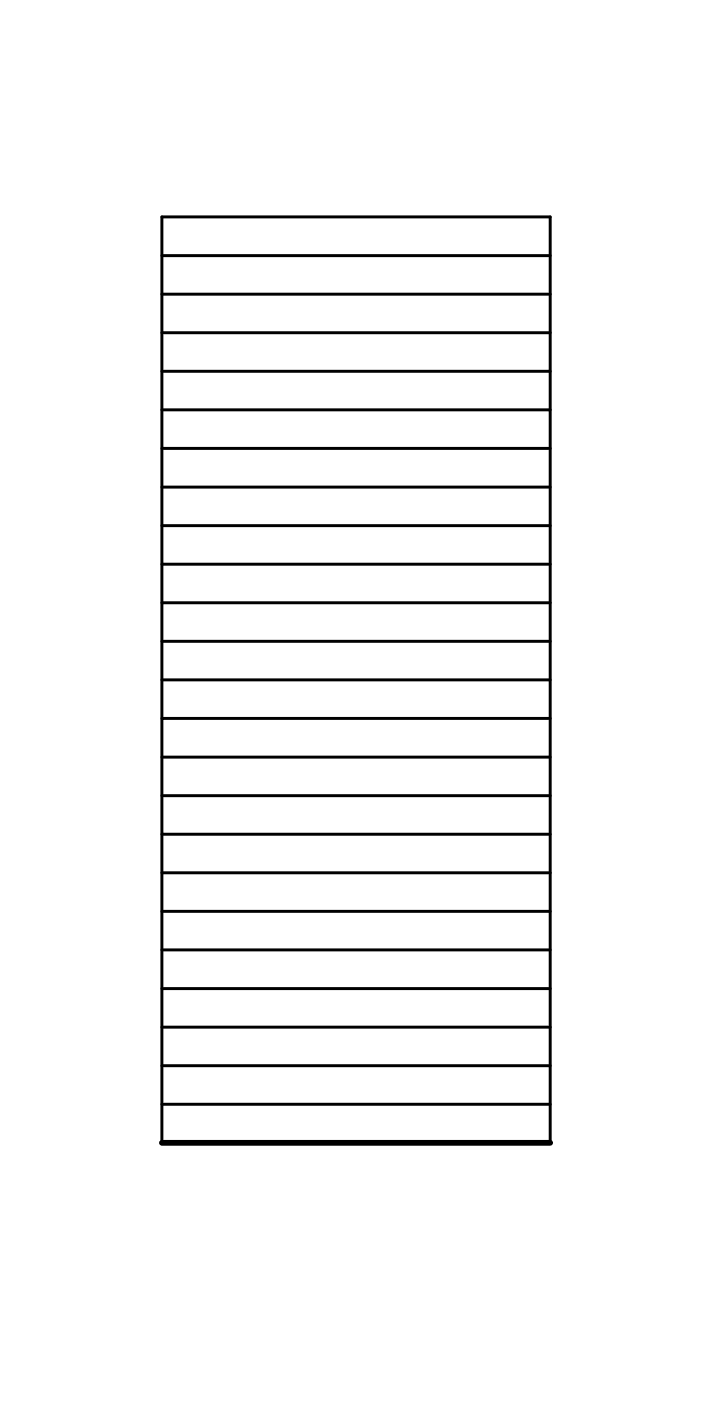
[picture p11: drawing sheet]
<svg xmlns="http://www.w3.org/2000/svg" width="85mm" height="167mm" viewBox="0 0 85 167" stroke-linecap="round" stroke-linejoin="round" font-family="sans-serif">
<g fill="none" stroke="#000" stroke-width=".35">
<path d="M19.3 30.5h46.4M19.3 35.1h46.4M19.3 39.7h46.4M19.3 44.3h46.4M19.3 48.9h46.4M19.3 53.5h46.4M19.3 58.1h46.4M19.3 62.7h46.4M19.3 67.3h46.4M19.3 71.9h46.4M19.3 76.5h46.4M19.3 81.1h46.4"/>
<path d="M19.3 85.7h46.4M19.3 90.4h46.4M19.3 95h46.4M19.3 99.6h46.4M19.3 104.2h46.4M19.3 108.8h46.4M19.3 113.4h46.4M19.3 118h46.4M19.3 136.4v-110.5h46.4v110.5M19.3 122.6h46.4M19.3 127.2h46.4M19.3 131.8h46.4"/>
</g>
<path d="M19.3 136.4h46.4" fill="none" stroke="#000" stroke-width=".69"/>
</svg>
